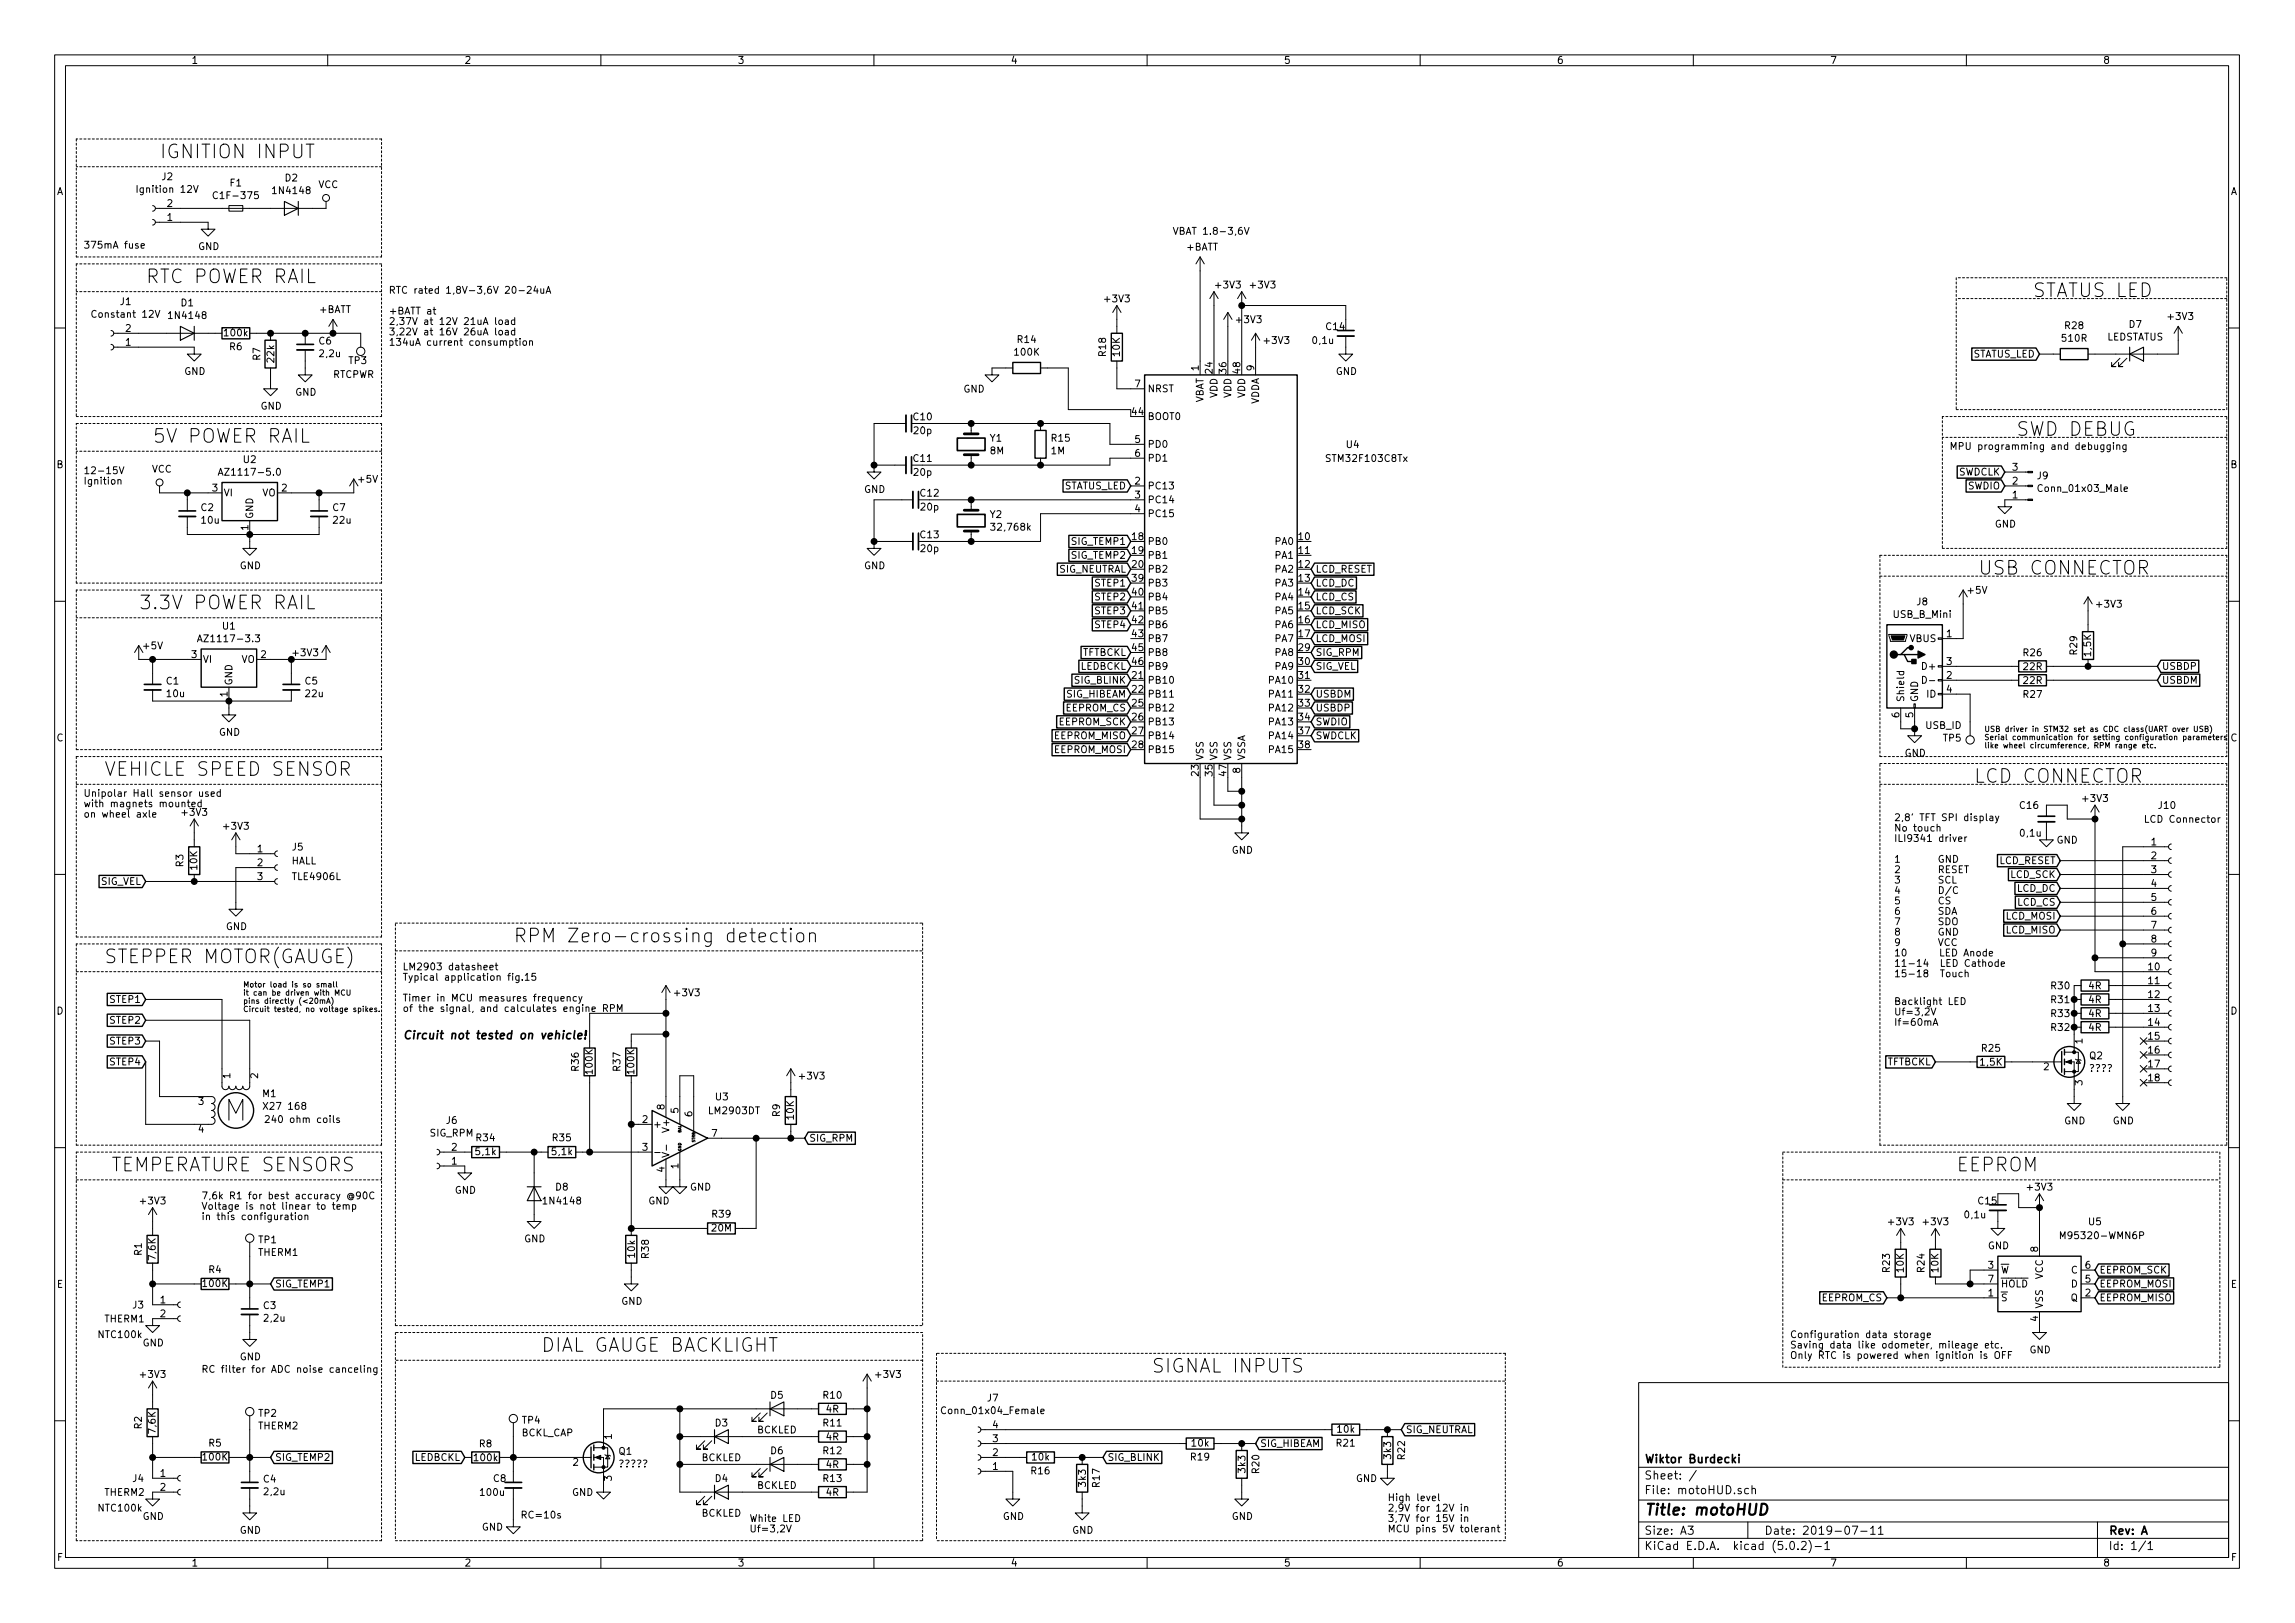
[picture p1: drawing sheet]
<svg xmlns="http://www.w3.org/2000/svg" width="420mm" height="297mm" viewBox="0 0 420 297" stroke-linecap="round" stroke-linejoin="round" font-family="sans-serif">
<defs><g id="words">
<g font-size="3.5">
<text x="29.2" y="29">IGNITION INPUT</text>
<text x="26.7" y="51.9">RTC POWER RAIL</text>
<text x="372.1" y="54.4">STATUS LED</text>
<text x="27.9" y="81.1">5V POWER RAIL</text>
<text x="369.6" y="79.8">SWD DEBUG</text>
<text x="363.1" y="105.2">USB CONNECTOR</text>
<text x="25.4" y="111.5">3.3V POWER RAIL</text>
<text x="19" y="142">VEHICLE SPEED SENSOR</text>
<text x="362" y="143.3">LCD CONNECTOR</text>
<text x="94" y="172.5">RPM Zero-crossing detection</text>
<text x="19" y="176.3">STEPPER MOTOR(GAUGE)</text>
<text x="20.3" y="214.4">TEMPERATURE SENSORS</text>
<text x="358.1" y="214.4">EEPROM</text>
<text x="99.1" y="247.4">DIAL GAUGE BACKLIGHT</text>
<text x="210.8" y="251.2">SIGNAL INPUTS</text>
</g>
<text font-size="2.8" x="301" y="277.3">Title: motoHUD</text>
<g font-size="2.1">
<text x="73.7" y="190.2">Circuit not tested on vehicle!</text>
<text x="301" y="267.8">Wiktor Burdecki</text>
<text x="301" y="273.5">File: motoHUD.sch</text>
<text x="301" y="270.8">Sheet: /</text>
<text x="301" y="280.9">Size: A3</text>
<text x="323" y="280.9">Date: 2019-07-11</text>
<text x="386" y="280.9">Rev: A</text>
<text x="301" y="283.7">KiCad E.D.A. kicad (5.0.2)-1</text>
<text x="386" y="283.7">Id: 1/1</text>
</g>
<g font-size="1.8">
<text x="35" y="11.7">1</text>
<text x="85" y="11.7">2</text>
<text x="135" y="11.7">3</text>
<text x="185" y="11.7">4</text>
<text x="235" y="11.7">5</text>
<text x="285" y="11.7">6</text>
<text x="335" y="11.7">7</text>
<text x="385" y="11.7">8</text>
<text x="10.4" y="35.7">A</text>
<text x="25.6" y="35.3">Ignition 12V</text>
<text x="29.7" y="33">J2</text>
<text x="42.2" y="34.1">F1</text>
<text x="50.2" y="35.5">1N4148</text>
<text x="52.2" y="33.2">D2</text>
<text x="58.3" y="34.4">VCC</text>
<text x="408.4" y="35.7">A</text>
<text x="30.6" y="40.4">1</text>
<text x="30.6" y="37.9">2</text>
<text x="39.8" y="36.4">C1F-375</text>
<text x="15.2" y="45.5">375mA fuse</text>
<text x="36.3" y="45.8">GND</text>
<text x="214.6" y="43">VBAT 1.8-3,6V</text>
<text x="217.2" y="45.9">+BATT</text>
<text x="71.1" y="53.8">RTC rated 1,8V-3,6V 20-24uA</text>
<text x="222.7" y="52.8">+3V3</text>
<text x="229.1" y="52.8">+3V3</text>
<text x="17.3" y="58.2">Constant 12V</text>
<text x="22" y="55.8">J1</text>
<text x="31.2" y="58.4">1N4148</text>
<text x="33.2" y="56.1">D1</text>
<text x="58.5" y="57.3">+BATT</text>
<text x="71.1" y="57.6">+BATT at</text>
<text x="71.1" y="59.5">2,37V at 12V 21uA load</text>
<text x="202.4" y="55.3">+3V3</text>
<text x="226.5" y="59.1">+3V3</text>
<text x="397.1" y="58.6">+3V3</text>
<text x="23" y="63.3">1</text>
<text x="23" y="60.7">2</text>
<text x="41.2" y="61.6">100k</text>
<text x="42.1" y="64.1">R6</text>
<text x="47.7" y="65.9" transform="rotate(-90 47.7 65.9)">R7</text>
<text x="58.4" y="63.1">C6</text>
<text x="58.6" y="65.4">2,2u</text>
<text x="71.1" y="61.4">3,22V at 16V 26uA load</text>
<text x="71.1" y="63.3">134uA current consumption</text>
<text x="185.9" y="65.1">100K</text>
<text x="186.3" y="62.8">R14</text>
<text x="202.5" y="65.2" transform="rotate(-90 202.5 65.2)">R18</text>
<text x="205" y="65.2" transform="rotate(-90 205 65.2)">10K</text>
<text x="231.6" y="63">+3V3</text>
<text x="240.4" y="63">0,1u</text>
<text x="242.8" y="60.4">C14</text>
<text x="361" y="65.4">STATUS_LED</text>
<text x="377.6" y="62.5">510R</text>
<text x="378.1" y="60.2">R28</text>
<text x="385.6" y="62.3">LEDSTATUS</text>
<text x="389.8" y="60">D7</text>
<text x="33.7" y="68.6">GND</text>
<text x="50.2" y="66.3" transform="rotate(-90 50.2 66.3)">22k</text>
<text x="60.9" y="69.2">RTCPWR</text>
<text x="63.9" y="66.6">TP3</text>
<text x="176.4" y="71.8">GND</text>
<text x="207.8" y="70.9">7</text>
<text x="210.1" y="71.8">NRST</text>
<text x="219.5" y="67.8" transform="rotate(-90 219.5 67.8)">1</text>
<text x="222" y="68.3" transform="rotate(-90 222 68.3)">24</text>
<text x="224.5" y="68.3" transform="rotate(-90 224.5 68.3)">36</text>
<text x="227.1" y="68.3" transform="rotate(-90 227.1 68.3)">48</text>
<text x="229.6" y="67.8" transform="rotate(-90 229.6 67.8)">9</text>
<text x="244.6" y="68.6">GND</text>
<text x="47.7" y="75">GND</text>
<text x="54.1" y="72.4">GND</text>
<text x="167.3" y="76.9">C10</text>
<text x="207.3" y="76">44</text>
<text x="210.1" y="76.9">BOOT0</text>
<text x="220.3" y="74" transform="rotate(-90 220.3 74)">VBAT</text>
<text x="222.9" y="72.9" transform="rotate(-90 222.9 72.9)">VDD</text>
<text x="225.4" y="72.9" transform="rotate(-90 225.4 72.9)">VDD</text>
<text x="228" y="72.9" transform="rotate(-90 228 72.9)">VDD</text>
<text x="230.5" y="74.1" transform="rotate(-90 230.5 74.1)">VDDA</text>
<text x="167.4" y="79.5">20p</text>
<text x="181.3" y="80.8">Y1</text>
<text x="181.3" y="83.1">8M</text>
<text x="192.5" y="83.1">1M</text>
<text x="192.6" y="80.8">R15</text>
<text x="207.8" y="81.1">5</text>
<text x="207.8" y="83.6">6</text>
<text x="210.1" y="82">PD0</text>
<text x="246.5" y="82">U4</text>
<text x="356.9" y="82.3">MPU programming and debugging</text>
<text x="10.4" y="85.7">B</text>
<text x="15.2" y="86.8">12-15V</text>
<text x="15.2" y="88.7">Ignition</text>
<text x="27.8" y="86.5">VCC</text>
<text x="38.9" y="90">3</text>
<text x="41" y="87.1">AZ1117-5.0</text>
<text x="44.6" y="84.7">U2</text>
<text x="51.6" y="90">2</text>
<text x="65.7" y="88.4">+5V</text>
<text x="167.3" y="84.5">C11</text>
<text x="167.4" y="87.1">20p</text>
<text x="194.6" y="89.6">STATUS_LED</text>
<text x="207.8" y="88.7">2</text>
<text x="210.1" y="89.6">PC13</text>
<text x="210.1" y="84.5">PD1</text>
<text x="243.2" y="84.5">STM32F103C8Tx</text>
<text x="358.5" y="87">SWDCLK</text>
<text x="360.2" y="89.6">SWDIO</text>
<text x="368.5" y="88.7">2</text>
<text x="368.5" y="86.1">3</text>
<text x="373" y="87.7">J9</text>
<text x="408.4" y="85.7">B</text>
<text x="36.8" y="93.5">C2</text>
<text x="37" y="95.8">10u</text>
<text x="40.9" y="90.8">VI</text>
<text x="46.4" y="95" transform="rotate(-90 46.4 95)">GND</text>
<text x="48" y="90.8">VO</text>
<text x="61" y="93.5">C7</text>
<text x="61.1" y="95.8">22u</text>
<text x="158.2" y="90.2">GND</text>
<text x="168.6" y="90.9">C12</text>
<text x="168.7" y="93.4">20p</text>
<text x="181.3" y="94.8">Y2</text>
<text x="207.8" y="91.2">3</text>
<text x="207.8" y="93.8">4</text>
<text x="210.1" y="92.1">PC14</text>
<text x="210.1" y="94.7">PC15</text>
<text x="368.5" y="91.2">1</text>
<text x="373.6" y="90">Conn_01x03_Male</text>
<text x="45.5" y="97" transform="rotate(-90 45.5 97)">1</text>
<text x="168.6" y="98.5">C13</text>
<text x="168.7" y="101.1">20p</text>
<text x="181.8" y="97.1">32,768k</text>
<text x="196.3" y="99.7">SIG_TEMP1</text>
<text x="207.3" y="98.8">18</text>
<text x="207.3" y="101.4">19</text>
<text x="210.1" y="99.7">PB0</text>
<text x="233.6" y="99.7">PA0</text>
<text x="237.8" y="98.8">10</text>
<text x="237.8" y="101.4">11</text>
<text x="365.2" y="96.6">GND</text>
<text x="43.9" y="104.2">GND</text>
<text x="158.2" y="104.2">GND</text>
<text x="193.8" y="104.8">SIG_NEUTRAL</text>
<text x="196.3" y="102.3">SIG_TEMP2</text>
<text x="200.6" y="107.4">STEP1</text>
<text x="207.3" y="103.9">20</text>
<text x="207.3" y="106.5">39</text>
<text x="210.1" y="102.3">PB1</text>
<text x="210.1" y="104.8">PB2</text>
<text x="210.1" y="107.4">PB3</text>
<text x="233.6" y="102.3">PA1</text>
<text x="233.6" y="104.8">PA2</text>
<text x="233.6" y="107.4">PA3</text>
<text x="237.8" y="103.9">12</text>
<text x="237.8" y="106.5">13</text>
<text x="240.8" y="104.8">LCD_RESET</text>
<text x="240.8" y="107.4">LCD_DC</text>
<text x="200.6" y="109.9">STEP2</text>
<text x="200.6" y="112.4">STEP3</text>
<text x="207.3" y="109">40</text>
<text x="207.3" y="111.5">41</text>
<text x="210.1" y="109.9">PB4</text>
<text x="210.1" y="112.4">PB5</text>
<text x="233.6" y="109.9">PA4</text>
<text x="233.6" y="112.4">PA5</text>
<text x="237.8" y="109">14</text>
<text x="237.8" y="111.5">15</text>
<text x="240.8" y="109.9">LCD_CS</text>
<text x="240.8" y="112.4">LCD_SCK</text>
<text x="346.7" y="113.1">USB_B_Mini</text>
<text x="351" y="110.8">J8</text>
<text x="360.3" y="108.7">+5V</text>
<text x="384" y="111.2">+3V3</text>
<text x="26.3" y="118.8">+5V</text>
<text x="37.2" y="117.5">AZ1117-3.3</text>
<text x="40.8" y="115.2">U1</text>
<text x="200.6" y="115">STEP4</text>
<text x="207.3" y="114.1">42</text>
<text x="207.3" y="116.6">43</text>
<text x="207.3" y="119.2">45</text>
<text x="210.1" y="115">PB6</text>
<text x="210.1" y="117.5">PB7</text>
<text x="233.6" y="115">PA6</text>
<text x="233.6" y="117.5">PA7</text>
<text x="237.8" y="114.1">16</text>
<text x="237.8" y="116.6">17</text>
<text x="237.8" y="119.2">29</text>
<text x="240.8" y="115">LCD_MISO</text>
<text x="240.8" y="117.5">LCD_MOSI</text>
<text x="349.7" y="117.5">VBUS</text>
<text x="356.4" y="116.6">1</text>
<text x="380.3" y="119.8" transform="rotate(-90 380.3 119.8)">R29</text>
<text x="30.5" y="125.3">C1</text>
<text x="35.1" y="120.4">3</text>
<text x="37.1" y="121.3">VI</text>
<text x="42.5" y="125.5" transform="rotate(-90 42.5 125.5)">GND</text>
<text x="44.2" y="121.3">VO</text>
<text x="47.8" y="120.4">2</text>
<text x="53.8" y="120.1">+3V3</text>
<text x="55.9" y="125.3">C5</text>
<text x="196.8" y="125.1">SIG_BLINK</text>
<text x="197.8" y="122.6">LEDBCKL</text>
<text x="198.1" y="120.1">TFTBCKL</text>
<text x="207.3" y="124.2">21</text>
<text x="207.3" y="121.7">46</text>
<text x="210.1" y="125.1">PB10</text>
<text x="210.1" y="120.1">PB8</text>
<text x="210.1" y="122.6">PB9</text>
<text x="232.6" y="125.1">PA10</text>
<text x="233.6" y="120.1">PA8</text>
<text x="233.6" y="122.6">PA9</text>
<text x="237.8" y="124.2">31</text>
<text x="237.8" y="121.7">30</text>
<text x="240.8" y="122.6">SIG_VEL</text>
<text x="240.8" y="120.1">SIG_RPM</text>
<text x="352.3" y="122.6">D+</text>
<text x="356.4" y="124.2">2</text>
<text x="356.4" y="121.7">3</text>
<text x="370.5" y="120.1">R26</text>
<text x="370.5" y="122.6">22R</text>
<text x="370.5" y="125.2">22R</text>
<text x="382.8" y="120" transform="rotate(-90 382.8 120)">1,5K</text>
<text x="395.8" y="122.6">USBDP</text>
<text x="395.8" y="125.1">USBDM</text>
<text x="30.6" y="127.6">10u</text>
<text x="41.7" y="127.5" transform="rotate(-90 41.7 127.5)">1</text>
<text x="56" y="127.6">22u</text>
<text x="195.1" y="130.2">EEPROM_CS</text>
<text x="195.2" y="127.7">SIG_HIBEAM</text>
<text x="207.3" y="126.8">22</text>
<text x="207.3" y="129.3">25</text>
<text x="207.3" y="131.9">26</text>
<text x="210.1" y="127.7">PB11</text>
<text x="210.1" y="130.2">PB12</text>
<text x="232.6" y="127.7">PA11</text>
<text x="232.6" y="130.2">PA12</text>
<text x="237.8" y="126.8">32</text>
<text x="237.8" y="129.3">33</text>
<text x="237.8" y="131.9">34</text>
<text x="240.8" y="130.2">USBDP</text>
<text x="240.8" y="127.7">USBDM</text>
<text x="347.7" y="131.3" transform="rotate(-90 347.7 131.3)">6</text>
<text x="348.6" y="128.6" transform="rotate(-90 348.6 128.6)">Shield</text>
<text x="350.3" y="131.3" transform="rotate(-90 350.3 131.3)">5</text>
<text x="351.2" y="128.6" transform="rotate(-90 351.2 128.6)">GND</text>
<text x="352.8" y="127.7">ID</text>
<text x="356.4" y="126.8">4</text>
<text x="370.5" y="127.7">R27</text>
<text x="10.4" y="135.7">C</text>
<text x="40.1" y="134.7">GND</text>
<text x="193" y="135.3">EEPROM_MISO</text>
<text x="193" y="137.8">EEPROM_MOSI</text>
<text x="193.8" y="132.8">EEPROM_SCK</text>
<text x="207.3" y="134.4">27</text>
<text x="207.3" y="136.9">28</text>
<text x="210.1" y="132.8">PB13</text>
<text x="210.1" y="135.3">PB14</text>
<text x="210.1" y="137.8">PB15</text>
<text x="232.6" y="132.8">PA13</text>
<text x="232.6" y="135.3">PA14</text>
<text x="232.6" y="137.8">PA15</text>
<text x="237.8" y="134.4">37</text>
<text x="237.8" y="136.9">38</text>
<text x="240.8" y="132.8">SWDIO</text>
<text x="240.8" y="135.3">SWDCLK</text>
<text x="352.6" y="133.4">USB_ID</text>
<text x="355.8" y="135.7">TP5</text>
<text x="408.4" y="135.7">C</text>
<text x="219.5" y="142" transform="rotate(-90 219.5 142)">23</text>
<text x="220.3" y="139.2" transform="rotate(-90 220.3 139.2)">VSS</text>
<text x="222" y="142" transform="rotate(-90 222 142)">35</text>
<text x="222.9" y="139.2" transform="rotate(-90 222.9 139.2)">VSS</text>
<text x="224.5" y="142" transform="rotate(-90 224.5 142)">47</text>
<text x="225.4" y="139.2" transform="rotate(-90 225.4 139.2)">VSS</text>
<text x="227.1" y="141.5" transform="rotate(-90 227.1 141.5)">8</text>
<text x="228" y="139.2" transform="rotate(-90 228 139.2)">VSSA</text>
<text x="348.7" y="138.5">GND</text>
<text x="15.2" y="145.8">Unipolar Hall sensor used</text>
<text x="15.2" y="147.7">with magnets mounted</text>
<text x="15.2" y="149.6">on wheel axle</text>
<text x="33.5" y="149.3">+3V3</text>
<text x="369.8" y="148">C16</text>
<text x="381.5" y="146.8">+3V3</text>
<text x="395.2" y="148">J10</text>
<text x="41.1" y="151.9">+3V3</text>
<text x="47.1" y="156">1</text>
<text x="53.5" y="155.7">J5</text>
<text x="346.7" y="150.3">2,8' TFT SPI display</text>
<text x="346.7" y="152.2">No touch</text>
<text x="346.7" y="154.1">ILI9341 driver</text>
<text x="370" y="153.1">0,1u</text>
<text x="376.5" y="154.4">GND</text>
<text x="393.1" y="150.6">LCD Connector</text>
<text x="393.9" y="154.7">1</text>
<text x="18.4" y="162">SIG_VEL</text>
<text x="33.6" y="158.6" transform="rotate(-90 33.6 158.6)">R3</text>
<text x="36.1" y="159.1" transform="rotate(-90 36.1 159.1)">10K</text>
<text x="47.1" y="158.5">2</text>
<text x="47.1" y="161.1">3</text>
<text x="53.3" y="158.2">HALL</text>
<text x="53.3" y="161.1">TLE4906L</text>
<text x="225.5" y="156.2">GND</text>
<text x="346.7" y="157.9">1</text>
<text x="346.7" y="159.8">2</text>
<text x="346.7" y="161.7">3</text>
<text x="351.1" y="159.8">RESET</text>
<text x="365.9" y="158.2">LCD_RESET</text>
<text x="368" y="160.7">LCD_SCK</text>
<text x="393.9" y="157.3">2</text>
<text x="393.9" y="159.8">3</text>
<text x="346.7" y="163.6">4</text>
<text x="346.7" y="165.5">5</text>
<text x="346.7" y="167.4">6</text>
<text x="369.2" y="163.2">LCD_DC</text>
<text x="369.3" y="165.8">LCD_CS</text>
<text x="393.9" y="162.3">4</text>
<text x="393.9" y="164.9">5</text>
<text x="393.9" y="167.4">6</text>
<text x="41.4" y="170.2">GND</text>
<text x="346.7" y="169.3">7</text>
<text x="346.7" y="171.2">8</text>
<text x="346.7" y="173.1">9</text>
<text x="367.3" y="170.9">LCD_MISO</text>
<text x="367.3" y="168.3">LCD_MOSI</text>
<text x="393.9" y="170">7</text>
<text x="393.9" y="172.5">8</text>
<text x="73.7" y="177.6">LM2903 datasheet</text>
<text x="73.7" y="179.5">Typical application fig.15</text>
<text x="346.7" y="175">10</text>
<text x="346.7" y="176.9">11-14 LED Cathode</text>
<text x="346.7" y="178.9">15-18 Touch</text>
<text x="351.6" y="175">LED Anode</text>
<text x="393.4" y="177.6">10</text>
<text x="393.9" y="175">9</text>
<text x="10.4" y="185.7">D</text>
<text x="20.3" y="183.6">STEP1</text>
<text x="73.7" y="183.3">Timer in MCU measures frequency</text>
<text x="73.7" y="185.2">of the signal, and calculates engine RPM</text>
<text x="123.6" y="182.3">+3V3</text>
<text x="346.7" y="183.9">Backlight LED</text>
<text x="346.7" y="185.8">Uf=3,2V</text>
<text x="375.6" y="183.6">R31</text>
<text x="375.6" y="181.1">R30</text>
<text x="382.4" y="183.6">4R</text>
<text x="382.4" y="181.1">4R</text>
<text x="393.4" y="180.1">11</text>
<text x="393.4" y="182.7">12</text>
<text x="393.4" y="185.2">13</text>
<text x="408.4" y="185.7">D</text>
<text x="20.3" y="187.4">STEP2</text>
<text x="20.3" y="191.2">STEP3</text>
<text x="346.7" y="187.7">If=60mA</text>
<text x="375.6" y="188.7">R32</text>
<text x="375.6" y="186.1">R33</text>
<text x="381.3" y="191" transform="rotate(-90 381.3 191)">1</text>
<text x="382.4" y="186.1">4R</text>
<text x="382.4" y="188.7">4R</text>
<text x="393.4" y="187.7">14</text>
<text x="393.4" y="190.3">15</text>
<text x="20.3" y="195">STEP4</text>
<text x="42.2" y="197.4" transform="rotate(-90 42.2 197.4)">1</text>
<text x="47.2" y="197.4" transform="rotate(-90 47.2 197.4)">2</text>
<text x="106" y="196" transform="rotate(-90 106 196)">R36</text>
<text x="108.5" y="196.5" transform="rotate(-90 108.5 196.5)">100K</text>
<text x="113.6" y="196" transform="rotate(-90 113.6 196)">R37</text>
<text x="116.1" y="196.5" transform="rotate(-90 116.1 196.5)">100K</text>
<text x="146.5" y="197.6">+3V3</text>
<text x="345.4" y="195">TFTBCKL</text>
<text x="362.6" y="195">1,5K</text>
<text x="362.9" y="192.5">R25</text>
<text x="374.2" y="195.9">2</text>
<text x="382.5" y="196.2">????</text>
<text x="382.6" y="193.9">Q2</text>
<text x="393.4" y="192.8">16</text>
<text x="393.4" y="195.4">17</text>
<text x="393.4" y="197.9">18</text>
<text x="36.3" y="202.2">3</text>
<text x="48.1" y="200.8">M1</text>
<text x="48.8" y="203.1">X27 168</text>
<text x="121.7" y="203.1" transform="rotate(-90 121.7 203.1)">8</text>
<text x="124.2" y="203.7" transform="rotate(-90 124.2 203.7)">5</text>
<text x="130" y="203.9">LM2903DT</text>
<text x="131" y="201.4">U3</text>
<text x="381.3" y="198.6" transform="rotate(-90 381.3 198.6)">3</text>
<text x="36.3" y="207.3">4</text>
<text x="48.3" y="205.5">240 ohm coils</text>
<text x="78.7" y="208">SIG_RPM</text>
<text x="81.7" y="205.7">J6</text>
<text x="87.2" y="208.9">R34</text>
<text x="101.2" y="208.9">R35</text>
<text x="117.6" y="205.5">2</text>
<text x="119.5" y="206.4">+</text>
<text x="122.6" y="206.8" transform="rotate(-90 122.6 206.8)">V+</text>
<text x="126.7" y="204.4" transform="rotate(-90 126.7 204.4)">6</text>
<text x="130.3" y="208.1">7</text>
<text x="142.8" y="204.4" transform="rotate(-90 142.8 204.4)">R9</text>
<text x="145.3" y="204.9" transform="rotate(-90 145.3 204.9)">10K</text>
<text x="148.1" y="209">SIG_RPM</text>
<text x="377.9" y="205.8">GND</text>
<text x="386.8" y="205.8">GND</text>
<text x="82.7" y="213.1">1</text>
<text x="82.7" y="210.6">2</text>
<text x="87.2" y="211.4">5,1k</text>
<text x="101.1" y="211.4">5,1k</text>
<text x="117.6" y="210.6">3</text>
<text x="121.7" y="214.5" transform="rotate(-90 121.7 214.5)">4</text>
<text x="124.2" y="213.9" transform="rotate(-90 124.2 213.9)">1</text>
<text x="25.9" y="220.4">+3V3</text>
<text x="36.8" y="219.5">7,6k R1 for best accuracy @90C</text>
<text x="36.8" y="221.4">Voltage is not linear to temp</text>
<text x="83.3" y="218.5">GND</text>
<text x="99.8" y="220.4">1N4148</text>
<text x="101.8" y="217.9">D8</text>
<text x="118.7" y="220.4">GND</text>
<text x="126.3" y="217.9">GND</text>
<text x="362.2" y="220.4">C15</text>
<text x="371.3" y="217.9">+3V3</text>
<text x="36.8" y="223.3">in this configuration</text>
<text x="47.4" y="227.5">TP1</text>
<text x="96" y="227.4">GND</text>
<text x="130.4" y="225.4">20M</text>
<text x="130.4" y="222.8">R39</text>
<text x="345.9" y="224.2">+3V3</text>
<text x="352.2" y="224.2">+3V3</text>
<text x="359.8" y="223">0,1u</text>
<text x="378" y="226.8">M95320-WMN6P</text>
<text x="382.4" y="224.2">U5</text>
<text x="26" y="229.8" transform="rotate(-90 26 229.8)">R1</text>
<text x="28.5" y="230.5" transform="rotate(-90 28.5 230.5)">7,6K</text>
<text x="38.3" y="233">R4</text>
<text x="47.3" y="229.9">THERM1</text>
<text x="116.3" y="230.1" transform="rotate(-90 116.3 230.1)">10k</text>
<text x="118.8" y="230.2" transform="rotate(-90 118.8 230.2)">R38</text>
<text x="346" y="232.8" transform="rotate(-90 346 232.8)">R23</text>
<text x="348.5" y="232.8" transform="rotate(-90 348.5 232.8)">10K</text>
<text x="352.3" y="232.8" transform="rotate(-90 352.3 232.8)">R24</text>
<text x="354.9" y="232.8" transform="rotate(-90 354.9 232.8)">10K</text>
<text x="363.9" y="228.6">GND</text>
<text x="364" y="232.2">3</text>
<text x="366.3" y="233.1">W</text>
<text x="373.1" y="229.1" transform="rotate(-90 373.1 229.1)">8</text>
<text x="379.2" y="233.1">C</text>
<text x="381.8" y="232.2">6</text>
<text x="384.3" y="233.1">EEPROM_SCK</text>
<text x="10.4" y="235.7">E</text>
<text x="24.3" y="239.5">J3</text>
<text x="29.4" y="238.5">1</text>
<text x="37.2" y="235.5">100K</text>
<text x="48.3" y="239.6">C3</text>
<text x="50.3" y="235.6">SIG_TEMP1</text>
<text x="113.7" y="238.8">GND</text>
<text x="333.6" y="238.2">EEPROM_CS</text>
<text x="364" y="237.3">1</text>
<text x="364" y="234.7">7</text>
<text x="366.3" y="238.2">S</text>
<text x="366.3" y="235.6">HOLD</text>
<text x="374" y="239.6" transform="rotate(-90 374 239.6)">VSS</text>
<text x="374" y="234.1" transform="rotate(-90 374 234.1)">VCC</text>
<text x="379.1" y="238.2">Q</text>
<text x="379.2" y="235.6">D</text>
<text x="381.8" y="237.3">2</text>
<text x="381.8" y="234.7">5</text>
<text x="384.3" y="235.6">EEPROM_MOSI</text>
<text x="384.3" y="238.2">EEPROM_MISO</text>
<text x="408.4" y="235.7">E</text>
<text x="17.8" y="244.9">NTC100k</text>
<text x="19.2" y="242">THERM1</text>
<text x="29.4" y="241.1">2</text>
<text x="48.5" y="241.9">2,2u</text>
<text x="327.7" y="244.9">Configuration data storage</text>
<text x="373.1" y="241.8" transform="rotate(-90 373.1 241.8)">4</text>
<text x="26.1" y="246.4">GND</text>
<text x="36.8" y="251.2">RC filter for ADC noise canceling</text>
<text x="43.9" y="249">GND</text>
<text x="327.7" y="246.8">Saving data like odometer, mileage etc.</text>
<text x="327.7" y="248.7">Only RTC is powered when ignition is OFF</text>
<text x="371.6" y="247.7">GND</text>
<text x="25.9" y="252.2">+3V3</text>
<text x="141.1" y="256">D5</text>
<text x="150.8" y="256">R10</text>
<text x="160.5" y="252.2">+3V3</text>
<text x="180.8" y="256.5">J7</text>
<text x="26" y="261.5" transform="rotate(-90 26 261.5)">R2</text>
<text x="28.5" y="262.2" transform="rotate(-90 28.5 262.2)">7,6K</text>
<text x="47.3" y="261.6">THERM2</text>
<text x="47.4" y="259.3">TP2</text>
<text x="95.4" y="262.9">BCKL_CAP</text>
<text x="95.6" y="260.6">TP4</text>
<text x="112" y="263.4" transform="rotate(-90 112 263.4)">1</text>
<text x="131" y="261.1">D3</text>
<text x="138.6" y="262.3">BCKLED</text>
<text x="150.8" y="261.1">R11</text>
<text x="151.3" y="258.5">4R</text>
<text x="151.3" y="263.6">4R</text>
<text x="173" y="258.8">Conn_01x04_Female</text>
<text x="181.8" y="263.9">3</text>
<text x="181.8" y="261.4">4</text>
<text x="244.9" y="262.2">10k</text>
<text x="257.3" y="262.3">SIG_NEUTRAL</text>
<text x="37.2" y="267.3">100K</text>
<text x="38.3" y="264.8">R5</text>
<text x="50.3" y="267.4">SIG_TEMP2</text>
<text x="75.8" y="267.4">LEDBCKL</text>
<text x="86.9" y="267.4">100k</text>
<text x="87.8" y="264.9">R8</text>
<text x="104.9" y="268.3">2</text>
<text x="113.3" y="268.6">?????</text>
<text x="113.3" y="266.3">Q1</text>
<text x="128.4" y="267.4">BCKLED</text>
<text x="141.1" y="266.2">D6</text>
<text x="150.8" y="266.2">R12</text>
<text x="151.3" y="268.7">4R</text>
<text x="181.8" y="269">1</text>
<text x="181.8" y="266.5">2</text>
<text x="188.8" y="269.8">R16</text>
<text x="189" y="267.3">10k</text>
<text x="202.7" y="267.4">SIG_BLINK</text>
<text x="218.1" y="267.3">R19</text>
<text x="218.2" y="264.8">10k</text>
<text x="228" y="269.5" transform="rotate(-90 228 269.5)">3k3</text>
<text x="230.6" y="269.6" transform="rotate(-90 230.6 269.6)">R20</text>
<text x="230.7" y="264.8">SIG_HIBEAM</text>
<text x="244.7" y="264.8">R21</text>
<text x="254.7" y="266.9" transform="rotate(-90 254.7 266.9)">3k3</text>
<text x="257.2" y="267.1" transform="rotate(-90 257.2 267.1)">R22</text>
<text x="19.2" y="273.8">THERM2</text>
<text x="24.3" y="271.2">J4</text>
<text x="29.4" y="270.3">1</text>
<text x="29.4" y="272.8">2</text>
<text x="48.3" y="271.3">C4</text>
<text x="48.5" y="273.6">2,2u</text>
<text x="88.1" y="273.8">100u</text>
<text x="90.4" y="271.2">C8</text>
<text x="104.7" y="273.8">GND</text>
<text x="112" y="271" transform="rotate(-90 112 271)">3</text>
<text x="131" y="271.2">D4</text>
<text x="138.6" y="272.5">BCKLED</text>
<text x="150.8" y="271.2">R13</text>
<text x="151.3" y="273.8">4R</text>
<text x="198.8" y="272" transform="rotate(-90 198.8 272)">3k3</text>
<text x="201.3" y="272.1" transform="rotate(-90 201.3 272.1)">R17</text>
<text x="248.2" y="271.2">GND</text>
<text x="254" y="274.7">High level</text>
<text x="17.8" y="276.6">NTC100k</text>
<text x="26.1" y="278.2">GND</text>
<text x="43.9" y="280.7">GND</text>
<text x="88.2" y="280.1">GND</text>
<text x="95.2" y="277.9">RC=10s</text>
<text x="128.4" y="277.6">BCKLED</text>
<text x="137.2" y="278.5">White LED</text>
<text x="137.2" y="280.5">Uf=3,2V</text>
<text x="183.6" y="278.2">GND</text>
<text x="196.3" y="280.7">GND</text>
<text x="225.5" y="278.2">GND</text>
<text x="254" y="276.6">2,9V for 12V in</text>
<text x="254" y="278.5">3,7V for 15V in</text>
<text x="254" y="280.5">MCU pins 5V tolerant</text>
<text x="10.5" y="285.7">F</text>
<text x="35" y="286.7">1</text>
<text x="85" y="286.7">2</text>
<text x="135" y="286.7">3</text>
<text x="185" y="286.7">4</text>
<text x="235" y="286.7">5</text>
<text x="285" y="286.7">6</text>
<text x="335" y="286.7">7</text>
<text x="385" y="286.7">8</text>
<text x="408.5" y="285.7">F</text>
</g>
<g font-size="1.4">
<text x="363.2" y="133.9">USB driver in STM32 set as CDC class(UART over USB)</text>
<text x="363.2" y="135.4">Serial communication for setting configuration parameters</text>
<text x="363.2" y="136.9">like wheel circumference, RPM range etc.</text>
<text x="44.4" y="180.7">Motor load is so small</text>
<text x="44.4" y="182.2">it can be driven with MCU</text>
<text x="44.4" y="183.7">pins directly (&lt;20mA)</text>
<text x="44.4" y="185.2">Circuit tested, no voltage spikes.</text>
</g>
<g font-size=".7">
<text x="124.7" y="207.4" transform="rotate(-90 124.7 207.4)">BAL</text>
<text x="127.3" y="209.1" transform="rotate(-90 127.3 209.1)">STRB</text>
<text x="124.7" y="210.7" transform="rotate(-90 124.7 210.7)">GND</text>
</g>
</g></defs>
<g fill="none" stroke="#000" stroke-width=".18">
<path d="M10 10h400v277h-400zM12 12h396v273.1h-396zM60 10v2M110 10v2M160 10v2M210 10v2M260 10v2M310 10v2M360 10v2M25.1 33.9v1.3M27.9 37.6l.4 .2 .1 .2-.1 .5-.4 .1M35.4 33.9l.5 1.3 .4-1.3"/>
<path d="M39.8 35.2a.6 .6 0 0 0-.8 .4 .6 .6 0 0 0 .6 .8l.2-.2M41.9 37.6h2.5v1h-2.5zM47.2 35.1h-.6v.6l.5-.1 .2 .2v.3l-.2 .3-.5-.2M56.1 26.4h1.4M59.7 36.9v1.2h-31.3M25.3 44.6h-.3l-.2 .2 .1 .1 .4 .2v.3h-.5M25.8 45l.6-.1v-.3h-.4l-.2 .2 .1 .6h.5M27.9 40.2l.4 .1 .1 .3-.1 .4-.4 .2M28.4 56.8l.4 1.3 .5-1.3M28.4 40.7h9.7v1.2h1.3l-1.3 1.3-1.3-1.3h1.3M56.5 49.2v2.5h1.2M61 58.5l-.8 1.2"/>
<path d="M61 58.5v2.5M61 58.5l.7 1.2M79.3 56.7h.5M79.5 56.2v1.1l.3 .2M90.7 58.1v1.1l.2 .2M91.4 58.6h.3l.3 .2-.1 .5-.3 .1-.3-.2zM92.5 58.6h.5l.1 .8M93.1 58.9h-.4l-.2 .2v.2h.6M94.2 58.6h-.3l-.3 .2 .2 .5h.4M94.2 58.1v1.3M95 53.2h1M96.5 52.5l.5-.1 .3 .4-.8 .9h.8"/>
<path d="M98 52.4l-.3 .8h.8M98.3 52.8v.9M99 52.8l.1 .8 .3 .1 .1-.1M99.5 52.8v.9M100 53.7l.4-1.3 .4 1.3M100.1 53.3h.6M204.5 55.9v5.1M204.5 55.9l-.8 1.3M204.5 55.9l.7 1.3M219.7 47v21.6M219.7 47l-.8 1.3M219.7 47l.8 1.3"/>
<path d="M222.2 53.4l-.7 1.2M222.2 53.4v12.7M222.2 53.4l.8 1.2M224.8 57.2l-.8 1.3M224.8 57.2v8.9M224.8 57.2l.8 1.3M227.3 41.6h-.2a.79 .79 0 0 0-.1 1.3l.4-.1v-.6l-.4-.1-.3 .3M227.3 53.4v12.7M227.3 53.4l-.7 1.2M227.3 53.4l.8 1.2M227.3 55.9h19.1v4.6M227.8 41.6l.4 1.3 .5-1.3"/>
<path d="M398.8 59.7v5.1h-16.5M398.8 59.7l-.8 1.3M398.8 59.7l.7 1.3M10 60h2M20.3 60.5l.4 .1 .1 .3-.1 .4-.4 .2M20.3 63l.4 .2 .1 .2-.1 .5-.4 .1M20.8 63.5h14.8v1.3h1.2l-1.2 1.3-1.3-1.3h1.3M20.8 61h19.8M45.7 61h20.3v2.5M49.5 67.3v3.9h1.3l-1.3 1.2-1.2-1.2h1.2M49.5 61v1.3M55.4 78.4v2.5h1.2"/>
<path d="M55.9 64v4.6h1.2l-1.2 1.3-1.3-1.3h1.3M55.9 61v2M90.7 60v1.1l.2 .2M91.4 60.5h.3l.3 .2-.1 .6h-.3l-.3-.2zM92.5 60.5h.5l.1 .8M93.1 60.8h-.4l-.2 .2v.3h.6M93.3 62.4h.4l.2 .2-.1 .6h-.5M93.3 62.4v1.2M94.2 60.5h-.3l-.3 .2 .2 .6h.4M94.2 60v1.3M94.3 62.4h.5M94.5 61.9v1.1l.3 .2"/>
<path d="M95.2 61.9v.2M95.2 62.4v.8M95.9 62.4h.3l.1 .1v.7h-.3l-.3-.2zM97 62.5l.1-.1h.3l.1 .8M97 62.4v.8M165.9 77.5h-5.9v7.6M168.9 77.5h34.3v3.8h6.3M177.8 77.5v1.9M185.4 67.3h-3.8v1.3h1.3l-1.3 1.3-1.3-1.3h1.3M190.5 77.5v1.3M190.5 67.3h5.1v7.7h11.4M204.5 66.1v5.1h5"/>
<path d="M229.9 61v7.6M229.9 61l-.8 1.3M229.9 61l.7 1.3M246.4 61.5v3.3h1.2l-1.2 1.3-1.3-1.3h1.3M373.4 64.8h3.8M388.1 65.6l-1.5 1.5h.7h-.7v-.8M389.4 65.6l-1.5 1.5h.7h-.7v-.8M408 60h2M21.6 87.9l.2-.1h.3v.8M21.6 87.8v.8M21.8 85.4l.5 1.3 .4-1.3M29.2 88.9v1.3h11.4"/>
<path d="M34.3 90.2v3.3M34.3 94.5v3.3h24.1v-3.3M40 87l.4-1.3 .4 1.3M40.1 86.6h.6M45.7 95.3v5.1h1.3l-1.3 1.2-1.3-1.2h1.3M50.7 85.8l.2-.1a.67 .67 0 0 1 .5 .6 .67 .67 0 0 1-.5 .7l-.3-.5zM58.4 90.2v3.3M64.8 87.7v2.5h-14M64.8 87.7l-.8 1.2M64.8 87.7l.7 1.2M160 99.1v1.3h1.3l-1.3 1.2-1.3-1.2h1.3M160 85.1v1.3h1.3l-1.3 1.3-1.3-1.3h1.3"/>
<path d="M160 85.1h5.9M160 99.1h7.1M167.1 91.5h-7.1v7.6M170.2 91.5h39.3M177.8 83.2v1.9M177.8 91.5v1.9M177.8 97.2v1.9M190.5 83.9v1.2M207 88.9h2.5M209.5 94h-19v5.1h-20.3M209.5 83.9h-6.3v1.2h-34.3M367 88.9h4.2"/>
<path d="M367 86.4h4.2M371.2 91.5h-4.2v1.2h1.3l-1.3 1.3-1.2-1.3h1.2M385.2 81.4l-.1 1.2-.2 .1-.3-.1M385.2 81.5l-.4-.1-.2 .2 .1 .6h.5M386.3 81.4v1l-.2 .3-.3-.1M386.3 81.5l-.3-.1-.3 .2 .2 .6h.4M386.9 81v.1M386.9 81.4v.9M387.5 81.5l.2-.1 .3 .1 .1 .8M387.5 81.4v.9M388.9 89.5l.6-.1-.1-.2-.3-.1-.2 .2 .1 .6h.4M389.2 81.4v1.2l-.2 .1-.3-.1"/>
<path d="M389.2 81.5l-.3-.1-.3 .2 .1 .6h.5M10 110h2M25.4 118.1v2.6h11.4M25.4 118.1l-.8 1.3M25.4 118.1l.8 1.3M36.1 117.5l.5-1.3 .4 1.3M36.3 117.1h.6M46.7 116.2h.8l-.4 .5 .4 .1v.5l-.2 .2-.6-.2M56.4 108.9v2.5h1.2M59.7 118.1v2.6h-12.7M59.7 118.1l-.8 1.3M59.7 118.1l.8 1.3"/>
<path d="M345.8 116.1h3.3v.3l-.2 1h-2.8zM354.8 116.7h.8v.3h-.8zM359.4 108v8.9h-3.8M359.4 108l-.8 1.3M359.4 108l.8 1.3M382.3 109.3v6.3M382.3 109.3l-.8 1.2M382.3 109.3l.7 1.2M408 110h2M27.9 120.7v4.6M27.9 126.3v2h25.4v-2M41.9 125.8v5h1.3l-1.3 1.3-1.3-1.3h1.3"/>
<path d="M53.3 120.7v4.6M214.1 127.6h.7M227.3 139.7v12.7h1.3l-1.3 1.3-1.2-1.3h1.2M347.3 122.9h1.2M347.8 122.9l-.1 .4 .2 .2 .6-.1v-.5M348 129.6v3.8h2.5M350.4 128.8h.2v.8h-.2zM350.5 133.4v1.3h1.3l-1.3 1.2-1.3-1.2h1.3M350.5 129.6v3.8M352 123.8a.64 .64 0 0 1 .7 .6 .64 .64 0 0 1-.7 .7zM353.2 124.6h1M354.8 126.9h.8v.3h-.8z"/>
<path d="M354.8 124.4h.8v.2h-.8zM354.8 121.8h.8v.3h-.8zM355.6 124.5h14M355.6 122h14M355.6 127h5.1v7.7M374.6 124.5h20.4M374.6 122h20.4M382.3 120.7v1.3M388.9 136.3h.4v.6M390.2 136.2v.8l-.2 .2h-.2M390.2 136.3l-.3-.1-.2 .2 .1 .4h.4M390.7 136.6l.4-.1v-.2l-.3-.1-.1 .2v.4h.4"/>
<path d="M392.3 136.6l.4-.1v-.2l-.3-.1-.1 .2v.4h.4M393 136.2h.4M393.1 135.9v.8l.3 .2M394.1 136.3l-.2-.1-.2 .2 .1 .4h.3M394.6 136.8v.1M398.7 133.2l.2 .7 .2-.7M399.5 133.6l.4-.1v-.2l-.3-.1-.1 .2v.4h.4M399.7 134.8l.3-.1 .2 .2-.1 .4h-.4M399.7 134.7v1M400.4 133.2v.7M400.6 133.2l-.2 .2M400.6 134.8h.4l.1 .6"/>
<path d="M401.1 135l-.5 .1 .1 .3 .4-.1M401.5 134.7v.7M401.7 132.9v.8l.2 .2 .4-.1v-.9M401.8 134.7l-.3 .2M402.2 134.8h.3l.1 .6M402.6 135l-.5 .1 .2 .3 .3-.1M403 134.8h.4l.1 .6M403 134.7v.7M403.3 133h-.5v.3a.38 .38 0 0 1 .4 .1 .38 .38 0 0 1 0 .4h-.5M403.5 134.9l.1-.2 .3 .1v.6M403.7 133.4l.5-.1v-.3l-.5-.1v1h.4l.2-.3-.3-.2M404.3 135.1l.5-.1-.1-.2-.2-.1-.2 .2 .1 .4h.3"/>
<path d="M404.6 132.8a1.09 1.09 0 0 1 0 1.5M405.1 134.7h.4M405.2 134.4v.8l.3 .2M405.7 135.1l.5-.1v-.2l-.3-.1-.2 .2 .1 .4h.4M406.6 134.7v.7M406.9 134.7l-.3 .2M407.6 134.8l-.3-.1-.1 .2v.1l.4 .1v.2h-.4M26.2 148.7l.6 .9M26.8 148.7l-.6 .9M27.3 148.3v1.1l.2 .2M27.9 149.1l.6-.1v-.2l-.4-.1-.2 .2 .1 .6h.5M33.3 147l.2-.2 .3 .1 .1 .8"/>
<path d="M34.3 146.8h.5M34.5 146.4v1.1l.3 .2M35.1 147.2l.6-.1v-.2l-.4-.1-.2 .2 .1 .6h.5M35.6 149.9v5.1M35.6 149.9l-.8 1.3M35.6 149.9l.7 1.3M36.5 144.9l.1 .8 .3 .1 .2-.2M36.8 146.9l-.3-.1-.3 .3 .1 .5h.5M36.8 146.4v1.3M37.1 144.9v.9M38.1 145l-.3-.1-.2 .2 .1 .2 .4 .1v.3h-.5M38.7 145.3l.5-.1v-.2l-.4-.1-.1 .2v.6h.5"/>
<path d="M40.3 145l-.3-.1-.3 .2 .2 .6h.4M40.3 144.5v1.3M43.2 152.4v3.8h7.1M43.2 152.4l-.8 1.3M43.2 152.4l.7 1.3M50.3 158.8h-7.1v7.6h1.2l-1.2 1.3-1.3-1.3h1.3M50.8 158.3l-.3 .1-.2 .3 .1 .4 .4 .2M50.8 155.7l-.3 .1-.2 .4 .1 .4 .4 .2M61.7 159.7v1.3h.6M62.5 140.7h.9a.67 .67 0 0 0 .6-.6 .67 .67 0 0 0-.6-.7h-.9v2.5M63.1 140.7l.8 1.2M219.7 142.3v7.6h7.6"/>
<path d="M222.2 142.3v5.1h5.1M224.8 142.3v2.5h2.5M354.6 151.4l.2-.1h.3l.1 .8M354.6 150.8v1.3M355.7 156.6a.59 .59 0 0 0-.7 .6 .59 .59 0 0 0 .7 .6l.1-.5h-.3M357 156.6v1.2l-.7-1.2v1.2M357.7 156.6a.64 .64 0 0 1 .7 .6 .64 .64 0 0 1-.7 .6zM358.1 158.5h-.4l-.2 .1v.4l.6 .2v.3l-.2 .2h-.5M358.6 153.6l.6-.1-.1-.3h-.4l-.1 .2v.6h.5M358.7 159.1h.4M359.3 158.5h-.6v1.2h.6M359.7 158.5h.7"/>
<path d="M359.7 153.2v.8M360 158.5v1.2M360.1 153.2l-.4 .2M363.7 148.9v1.1l.1 .2M364.3 149.4h.5v.8M364.8 149.7h-.4l-.1 .2v.3h.5M365.3 149.4l.3 .8M365.9 149.4l-.4 1.1-.2 .1M374.6 150.4v3.3h1.3l-1.3 1.3-1.2-1.3h1.2M374.6 149.4v-2h3.9v2.5h5M377.2 157.5h19.8M383.5 147.4v30.4h13.5"/>
<path d="M383.5 147.4l-.7 1.2M383.5 147.4l.8 1.2M397 155h-8.4v47h1.3l-1.3 1.2-1.3-1.2h1.3M397.5 159.5l-.3 .2-.2 .3 .1 .4 .4 .2M397.5 157l-.3 .1-.2 .3 .1 .4 .4 .2M397.5 154.5l-.3 .1-.2 .3 .1 .4 .4 .2M406.1 149.7v.8M406.5 149.7l-.4 .2M10 160h2M26.7 161.3h23.6M35.6 160.1v1.2M50.8 160.8l-.3 .1-.2 .4 .1 .3 .4 .2"/>
<path d="M58.9 180v.7M61.1 179.7v.8l.1 .2M61.6 179.7v.8l.1 .2M88.6 177.1l.6-.1v-.3h-.4l-.2 .1 .1 .7h.5M89.7 177.1l.6-.1-.1-.3h-.3l-.2 .1v.7h.5M90.7 176.7h.4M90.8 176.2v1.1l.3 .2M93.9 178.1v.2M93.9 178.6v.8M95 178.6v1l-.2 .2h-.3M95 178.6h-.4l-.2 .2 .1 .6h.5M95.6 179.3v.1"/>
<path d="M96.2 178.5l.3-.4v1.3M96.2 179.4h.7M98 178.1h-.6v.7l.2-.2 .4 .2v.5l-.1 .1-.5-.1M139 171.5l1.2-.2-.2-.5-.7-.1-.3 .4v.9l.1 .2 .2 .2 .7-.2M142.3 170.8a.82 .82 0 0 0-1.1 .2l-.1 .2v.7l.1 .2 .4 .3 .7-.2M143 170.7h.9M143.4 169.9v2.1l.1 .2 .4 .2M144.8 169.9l-.1 .1 .1 .1 .1-.1-.1-.1v.2M144.8 170.7v1.7M146.1 170.8a.69 .69 0 0 1 1 .4v.7a.67 .67 0 0 1-.6 .5 .67 .67 0 0 1-.7-.5v-.7zM148.2 171a.62 .62 0 0 1 1.1 .1v1.3M148.2 170.7v1.7"/>
<path d="M354.9 171.8l.4 1.3 .4-1.3M355.1 162.3a.64 .64 0 0 1 .7 .6 .64 .64 0 0 1-.7 .6zM355.7 160.4h-.5l-.2 .2 .1 .3 .6 .2v.4l-.2 .1h-.5M355.7 166.2l-.5-.1-.2 .2 .1 .3 .6 .3v.3l-.2 .1h-.5M355.7 168.1l-.5-.1-.2 .2 .1 .3 .6 .3v.3l-.2 .2-.5-.1M355.7 170a.59 .59 0 0 0-.7 .5 .59 .59 0 0 0 .7 .6l.1-.5h-.3M355.8 164.3a.6 .6 0 0 0-.8 .4 .6 .6 0 0 0 .5 .7l.3-.1M356.3 166.1a.64 .64 0 0 1 .7 .6 .64 .64 0 0 1-.7 .6zM356.3 168a.64 .64 0 0 1 .7 .6 .64 .64 0 0 1-.7 .7zM356.9 171.9a.6 .6 0 0 0-.9 .4 .6 .6 0 0 0 .6 .8l.3-.2M357 160.5a.6 .6 0 0 0-.8 .4 .6 .6 0 0 0 .5 .7l.3-.1M357 164.2h-.5l-.2 .2 .1 .3 .5 .3v.3l-.2 .1h-.4"/>
<path d="M357 169.9v1.3l-.7-1.3v1.3M357.2 162.2l-1 1.6M357.4 167.3l.4-1.2 .4 1.2M357.5 167h.6M357.5 160.4v1.2h.6M357.5 168.2l.3-.2a.44 .44 0 0 1 .5 .4v.7l-.3 .2-.3-.1a1.07 1.07 0 0 1-.2-1zM357.5 177.9l.1 .8 .3 .1 .2-.2M357.7 169.9a.64 .64 0 0 1 .7 .6 .64 .64 0 0 1-.7 .7zM358.1 177.9v.9M358.1 171.9a.6 .6 0 0 0-.8 .4 .6 .6 0 0 0 .6 .8l.2-.2M358.4 162.4a.51 .51 0 0 0-.6 0 .51 .51 0 0 0-.2 .6l.2 .5 .6-.1M359.2 178l-.3-.1-.3 .3 .1 .5h.5"/>
<path d="M359.8 178.1l.2-.2 .2 .1 .1 .8M359.8 177.5v1.3M360.8 174.3l.2-.2 .3 .1v.8M361.9 174.3l.2-.2 .4 .2 .1 .4-.2 .2-.3 .1-.2-.2zM363 176.2l.2-.2 .3 .1v.8M363.7 174.2l-.4-.1-.3 .3 .2 .5h.5M363.7 173.7v1.3M364.2 174.5l.6-.1-.1-.2-.3-.1-.2 .2 .1 .6h.4M364.2 176.1l.3-.1 .2 .3-.1 .5-.3 .1-.2-.3zM365.8 176.1l-.3-.1-.3 .3 .1 .5h.5M365.8 175.6v1.3M366.4 176.4l.6-.1-.1-.2-.4-.1-.1 .2v.6h.5"/>
<path d="M377.2 160.1h19.8M377.2 170.2h19.8M377.2 167.7h19.8M377.2 165.1h19.8M377.2 162.6h19.8M383.5 175.3h13.5M388.6 172.8h8.4M397.5 179.9l-.3 .1-.2 .3 .1 .4 .4 .2M397.5 177.3l-.3 .1-.2 .4 .1 .3 .4 .2M397.5 174.8l-.3 .1-.2 .3 .1 .4 .4 .2M397.5 172.2l-.3 .2-.2 .3 .1 .4 .4 .2M397.5 169.7l-.3 .1-.2 .3 .1 .4 .4 .2"/>
<path d="M397.5 167.2l-.3 .1-.2 .3 .1 .4 .4 .2M397.5 164.6l-.3 .1-.2 .4 .1 .3 .4 .2M397.5 162.1l-.3 .1-.2 .3 .1 .4 .4 .2M408 160h2M26.7 190.5h2.5v10.2h9.5a.63 .63 0 0 1 .7 .6 .63 .63 0 0 1-.7 .7 .63 .63 0 0 1 .7 .6 .63 .63 0 0 1-.7 .6 .63 .63 0 0 1 .7 .7 .63 .63 0 0 1-.7 .6 .63 .63 0 0 1 .7 .6 .63 .63 0 0 1-.7 .7h-12v-11.5M26.7 182.9h13.9v15.9a.63 .63 0 0 0 .7 .6 .63 .63 0 0 0 .6-.6 .63 .63 0 0 0 .6 .6 .63 .63 0 0 0 .7-.6 .63 .63 0 0 0 .6 .6 .63 .63 0 0 0 .6-.6 .63 .63 0 0 0 .7 .6 .63 .63 0 0 0 .6-.6v-12.1h-19M57.7 182.7h.2a.53 .53 0 0 1 .3 .5 .53 .53 0 0 1-.3 .5l-.3-.4zM58.4 180h-.3l-.1 .1 .1 .2 .3 .1v.2h-.4M58.6 183.1l.4-.1 .1 .7M58.6 183v.7M58.9 180.1l.3-.1 .1 .7M59.1 183.1l.1-.1h.2l.1 .7"/>
<path d="M59.3 180.1l.1-.1h.3v.7M59.8 183.7l.3-1 .4 1M59.9 183.4h.5M60.2 180h.4v.7M60.6 180.2l-.5 .2 .2 .3 .3-.1M60.7 182.5a1.16 1.16 0 0 1 0 1.5M61.4 182.2v-1l.3 .7 .4-.7v1M63.1 181.2a.44 .44 0 0 0-.6 .4 .44 .44 0 0 0 .6 .5M63.5 181.2v.8l.2 .2 .3-.1 .1-.1v-.8M65.1 184.5h-.2l-.2 .1 .1 .2 .3 .1v.2h-.4M65.6 184.5h.3l.2 .2-.1 .4h-.4M65.6 184.5v1"/>
<path d="M66.5 184.2h.1M66.5 184.5v.7M67 184.2v1M67.1 184.8l.2 .4M67.3 184.5l-.3 .4M67.7 184.8l.5-.1-.1-.2h-.2l-.2 .1 .1 .5h.3M69 184.5h-.3l-.1 .1 .1 .2 .3 .1v.2h-.4M69.4 185.1v.1M101.6 182.4l.1 .8h.3l.2-.1M102.2 182.4v.8M102.7 182.8l.6-.1-.1-.3h-.3l-.2 .2v.6h.5M103.8 182.5l.2-.1h.3l.1 .8"/>
<path d="M103.8 182.4v.8M105.5 182.4h-.3l-.3 .2 .2 .6h.4M106 182.4l.2 .8M106.6 182.4l-.5 1.1-.1 .2M106.7 183.9v.1M106.7 184.3v.8M107.3 184.4l.2-.1h.3v.8M107.3 184.3v.8M107.9 196.9v14M108.4 184.7l.6-.1-.1-.3h-.3l-.2 .2v.6h.5M110.5 184.5h.6l.1-.2v-.3l-.7-.1v1.2M110.8 184.5l.4 .6"/>
<path d="M111.8 184.5h.6l.1-.2-.1-.3-.6-.1v1.2M113 185.1v-1.2l.5 .9 .4-.9v1.2M115.6 196.9v29.2M121.9 185.5h-14v6.3M121.9 180.4v24.1M121.9 180.4l-.7 1.2M121.9 180.4l.8 1.2M121.9 189.3h-6.3v2.5M144.8 195.6v5.1M144.8 195.6l-.8 1.3M144.8 195.6l.7 1.3M353.5 184.5l.5 1.3 .4-1.3"/>
<path d="M353.9 187.7l.4-1.3 .5 1.3M354 187.3h.6M354.3 194.3h7.6M358.5 182.6h-.6v1.3h.6M359.1 182.6a.64 .64 0 0 1 .7 .6 .64 .64 0 0 1-.7 .7zM367 194.3h10.2M377.2 194.3h.2M378 194.3h1.7v7.7h1.3l-1.3 1.2-1.2-1.2h1.2M378 192.6h1.7M379.7 192.6h.8v3.5h-2.5M379.7 188h1.3M379.7 185.5h1.3"/>
<path d="M379.7 182.9h1.3M380 193.8l.1 .2h.8l.1 .1M380.5 194l.4 .6h-.8zM381 180.4h-1.3v12.2M386.1 188h10.9M386.1 185.5h10.9M386.1 182.9h10.9M386.1 180.4h10.9M391.8 189.9l1.2 1.2M391.8 192.5l1.2 1.2M391.8 195l1.2 1.2M391.8 197.5l1.2 1.3"/>
<path d="M392.4 198.2h4.6M392.4 195.6h4.6M392.4 193.1h4.6M392.4 190.5h4.6M393 189.9l-1.2 1.2M393 192.5l-1.2 1.2M393 195l-1.2 1.2M393 197.5l-1.2 1.3M397.5 197.6l-.3 .2-.2 .3 .1 .4 .4 .2M397.5 195.1l-.3 .1-.2 .3 .1 .4 .4 .2M397.5 192.6l-.3 .1-.2 .3 .1 .4 .4 .2M397.5 190l-.3 .1-.2 .4 .1 .3 .4 .2"/>
<path d="M397.5 187.5l-.3 .1-.2 .3 .1 .4 .4 .2M397.5 184.9l-.3 .2-.2 .3 .1 .4 .4 .2M397.5 182.4l-.3 .1-.2 .3 .1 .4 .4 .2M10 210h2M41.9 205v-3.8l1.3 2.5 1.2-2.5v3.8M48.2 201.8l.8 1.2M49 201.8l-.8 1.2M59.3 204.7l.2-.1 .3 .1 .1 .1-.1 .6h-.3l-.2-.1zM60.4 204.2v.1M60.4 204.6v.8M61 204.2v1.1l.2 .1M62.1 204.7l-.3-.1-.2 .2 .1 .2 .4 .1v.3h-.5"/>
<path d="M64.5 218.8a.3 .3 0 0 0-.5 0 .3 .3 0 0 0 0 .4 .3 .3 0 0 0 .5 0M64.5 218.7v.5h.1a.54 .54 0 0 0-.3-.8 .54 .54 0 0 0-.7 .6 .59 .59 0 0 0 .4 .5 .59 .59 0 0 0 .6-.1M66 218.7l-.3 .2h-.3l-.1-.2 .1-.5 .3-.1 .2 .2a.84 .84 0 0 1-.3 1.1h-.2M66.6 218.3l.2-.2a.69 .69 0 0 1 .4 .7 .69 .69 0 0 1-.4 .6l-.3-.2v-.3zM68.5 218.3a.6 .6 0 0 0-.9 .4 .6 .6 0 0 0 .6 .7l.3-.1M80 210.3l.3 .2 .2 .3-.1 .4-.4 .2M80 212.9l.3 .1 .2 .3-.1 .4-.4 .2M80.5 213.4h4.6v1.3h1.3l-1.3 1.2-1.3-1.2h1.3M80.5 210.9h5.9M91.4 210.9h8.9M97.8 210.9v12.7h1.3l-1.3 1.2-1.3-1.2h1.3M105.4 210.9h14"/>
<path d="M115.6 205.8h3.8M119.9 210.9h1M121.2 210.9l1.3 .5-1.3 .4M121.9 212.1v5.1h1.3l-1.3 1.3-1.3-1.3h1.3M122 209.6v.9M124.5 210.9v6.3h1.2l-1.2 1.3-1.3-1.3h1.3M124.5 205.8v-8.9h2.5v10.1M129.5 208.3h17.8M138.4 208.3v16.5h-3.8M144.8 205.8v2.5M373.4 218.5v11.4M373.4 218.5l-.8 1.2"/>
<path d="M373.4 218.5l.7 1.2M408 210h2M27.9 235h8.9M27.9 221l-.7 1.3M27.9 221v5.1M27.9 231.2v7.6h4.6M27.9 221l.8 1.3M33 238.3l-.3 .1-.2 .3 .1 .4 .4 .2M41.9 235h7.6M45.7 227.4v12.2M52.2 222.4h.5v.8M52.7 222.7h-.4l-.2 .2 .1 .3h.5"/>
<path d="M53.3 222v1l.3 .2M54.1 222.4v.8M54.7 222.4h.3l.2 .1v.7h-.3l-.3-.2zM55.8 222.5l.2-.1h.3l.1 .8M55.8 222.4v.8M58.9 220.6l.2-.1 .4 .1v.5l-.1 .2h-.3l-.2-.1zM61 220.1v1l.3 .2M61.7 220.9l.6-.1-.1-.3h-.3l-.2 .2v.6h.5M62.8 220.6l.2-.1h.3l.1 .8M62.8 220.5v.8M63.4 220.7l.2-.2h.3v.8M64.5 220.5h.4l.2 .2-.1 .6h-.5"/>
<path d="M64.5 220.5v1.3M115.6 231.2v3.8h1.2l-1.2 1.3-1.3-1.3h1.3M115.6 224.8h13.9M345.4 237.5h20.4M348 224.8v3.8M348 233.7v3.8M348 224.8l-.8 1.3M348 224.8l.7 1.3M354.3 233.7v1.3h11.5M354.3 224.8v3.8M354.3 224.8l-.7 1.3M354.3 224.8l.8 1.3"/>
<path d="M365.8 221.5v3.3h1.2l-1.2 1.3-1.3-1.3h1.3M365.8 232.4h-5.1v2.6M365.8 220.5v-2h3.8v2.5h3.8M377.2 226.7v-1.3l.4 1 .5-1v1.3M381 237.5h2.5M381 232.4h2.5M381 235h2.5M391.7 226.1l.6-.1 .2-.1-.1-.3-.7-.2v1.3M27.9 252.8v5M27.9 252.8l-.7 1.2M27.9 252.8l.8 1.2M32.5 241.3h-4.6v1.3h1.3l-1.3 1.3-1.2-1.3h1.2"/>
<path d="M33 240.8l-.3 .1-.2 .4 .1 .3 .4 .2M45.7 240.6v4.5h1.3l-1.3 1.3-1.3-1.3h1.3M45.7 259.1v12.2M62.7 250.5l.2-.2 .3 .1 .1 .8M64.4 250.4l-.3-.1-.3 .3 .1 .5h.5M64.9 250.7l.6-.1-.1-.2-.3-.1-.2 .2v.6h.5M66 249.9v1.1l.2 .2M66.7 249.9v.1M66.7 250.3v.9M67.3 250.5l.2-.2 .3 .1 .1 .8M67.3 250.3v.9M69 250.3v1l-.2 .3-.3-.1"/>
<path d="M69 250.4l-.3-.1-.3 .3 .1 .5h.5M124.5 257.8v15.3h25.4M139.2 258.6l-1.5 1.5h.7h-.7v-.7M140.5 258.6l-1.6 1.5h.8h-.8v-.7M140.8 244.8h1.5M149.9 257.8h-39.4v7.2M154.9 257.8h3.8M158.7 251.5v21.6h-3.8M158.7 251.5l-.7 1.3M158.7 251.5l.8 1.3M173.1 257.6a.6 .6 0 0 0-.8 .4 .6 .6 0 0 0 .6 .7l.2-.1M190.6 258.3l.6-.1-.1-.3h-.4l-.1 .2v.6h.5"/>
<path d="M238.3 248.8l-1-.2a.61 .61 0 0 0-.5 .6 .61 .61 0 0 0 .5 .6 .95 .95 0 0 1 1 .6 .64 .64 0 0 1-.5 .7l-.9-.1M300 253h108v32.1h-108zM348.7 244h.3l.2 .2v.4l-.2 .2h-.3l-.1-.2zM349.8 244v.8M350.2 244h-.3l-.1 .2M350.6 244h.5v.8M351.1 244.3h-.4l-.2 .2 .2 .3h.4M352.3 244l-.1 1.1-.2 .1h-.3M352.3 244h-.4l-.2 .2 .1 .6h.5M352.8 244.4l.6-.1v-.3h-.4l-.2 .2 .1 .6h.5M359.2 245.9h.5v.8M359.7 246.2h-.4l-.2 .2 .2 .3h.4"/>
<path d="M360.9 245.9l-.1 1.1-.2 .2-.3-.1M360.9 245.9h-.4l-.3 .2 .2 .6h.5M361.4 246.3l.6-.1-.1-.3h-.3l-.2 .2 .1 .6h.4M362.7 247.4v.1M362.7 247.8v.8M363.5 246.3l.6-.1-.1-.3h-.3l-.2 .2v.6h.5M363.7 247.8h-.3l-.2 .2 .1 .1 .4 .2v.3h-.5M364.4 245.9h.5M364.6 245.5v1l.3 .2M365.3 247.5l.2-.1a.44 .44 0 0 1 .6 .4l-.1 .6-.2 .2h-.4a1.07 1.07 0 0 1-.1-1.1zM365.9 245.9h-.4l-.2 .2 .1 .6h.5M366.4 246.6v.1"/>
<path d="M366.6 248h.4M367.2 247.4h-.6v1.2M367.7 248h.4M368.3 247.4h-.6v1.2M373.4 240.1v3.8h1.2l-1.2 1.2-1.3-1.2h1.3M10 260h2M27.9 262.9v7.6h4.6M27.9 266.7h8.9M32.5 273.1h-4.6v1.3h1.3l-1.3 1.2-1.2-1.2h1.2M33 272.6l-.3 .1-.2 .3 .1 .4 .4 .2M33 270l-.3 .1-.2 .4 .1 .4 .4 .2M41.9 266.7h7.6"/>
<path d="M45.7 272.3v4.6h1.3l-1.3 1.3-1.3-1.3h1.3M85.1 266.7h1.3M91.4 266.7h16.5M94 272.3v7.1h1.2l-1.2 1.3-1.3-1.3h1.3M94 260.4v10.9M102.6 277h-.3l-.2 .2 .1 .2 .4 .1v.3h-.5M108 266.7h.2M108.7 266.7h1.8v6.4h1.3l-1.3 1.3-1.3-1.3h1.3M108.7 265h1.8M110.5 265h.8v3.5h-2.6M110.7 266.2l.2 .2h.7l.2 .1M111.3 266.4l.3 .6h-.7z"/>
<path d="M124.5 268h25.4M124.5 262.9h25.4M129 273.8l-1.5 1.6h.8h-.8v-.8M129 263.7l-1.5 1.5h.8h-.8v-.7M130.3 273.8l-1.5 1.6h.7h-.7v-.8M130.3 263.7l-1.5 1.5h.7h-.7v-.7M139.2 268.8l-1.5 1.5h.7h-.7v-.8M140.5 268.8l-1.6 1.5h.8h-.8v-.8M144 279.1l.4 1.3 .5-1.3M145.7 277.2a.64 .64 0 0 1 .7 .6 .64 .64 0 0 1-.7 .7zM154.9 268h3.8M154.9 262.9h3.8"/>
<path d="M179.1 261.1l.3 .2 .2 .3-.1 .4-.4 .2M179.1 263.7l.3 .1 .2 .3-.1 .4-.4 .2M179.1 266.2l.3 .2 .2 .2-.1 .5-.4 .1M179.1 268.8l.3 .1 .2 .3-.1 .4-.4 .2M179.6 269.3h5.8v5.1h1.3l-1.3 1.2-1.3-1.2h1.3M179.6 266.7h8.4M179.6 264.2h37.6M179.6 261.7h64.2M193 266.7h8.9M198.1 273.1v3.8h1.3l-1.3 1.3-1.3-1.3h1.3M198.1 266.7v1.3M222.2 264.2h7.7"/>
<path d="M227.3 270.5v3.9h1.3l-1.3 1.2-1.2-1.2h1.2M227.3 264.2v1.3M248.9 261.7h7.6M254 268v2.5h1.3l-1.3 1.3-1.3-1.3h1.3M254 261.7v1.2M262.2 274.2l.6-.1v-.2l-.4-.1-.2 .2 .1 .6h.5M263.4 273.4v1.1l.2 .2M267.5 275.3v.1M267.5 277.2v.1M267.5 275.7v.9M267.5 277.6v.9M268.1 275.9l.2-.2 .3 .1 .1 .8"/>
<path d="M268.1 277.8l.2-.2 .3 .1 .1 .8M268.1 275.7v.9M268.1 277.6v.9M271.6 279.5l-.4 .3M272 279.6h.4l.1 .8M272.5 279.8l-.4 .1-.2 .2 .1 .2h.5M273.1 279.7l.2-.2 .3 .1 .1 .8M273.1 279.5v.9M274.1 279.5h.5M274.3 279.1v1.1l.3 .2M300 278.5h108M300 274.5h108"/>
<path d="M300 268.5h108M309 279.3h1l-.5 .6 .4 .1v.7l-.2 .1-.7-.1M310.5 269.1l-1.2 2M320 278.5v3M320.1 272.5l-.4-.1-.3 .3 .1 .6 .2 .1 .4-.1M320.8 272.5l.2-.1 .3 .1 .1 .9M320.8 271.9v1.5M339.1 279.3h1l-.6 1.5M342.5 279.7l.4-.4v1.5M343.9 279.7l.4-.4v1.5M384 278.5v6.6M408 260h2"/>
<path d="M60 285.1v1.9M110 285.1v1.9M160 285.1v1.9M210 285.1v1.9M260 285.1v1.9M300 281.5h108M310 285.1v1.9M327.8 282.3l.2-.2a.86 .86 0 0 1 .2 1.5 .79 .79 0 0 1-.4-1.3zM329.2 283.5v.1M329.8 282.3l.2-.2h.4l.2 .2 .1 .2-.1 .2-.9 .9h1M331.2 281.9a1.71 1.71 0 0 1 0 2.3M332.3 283h1.2"/>
<path d="M334.1 282.5l.4-.4v1.5M334.1 283.6h.8M340.7 280.2h1.1M342.5 280.8h.8M343.9 280.8h.9M360 285.1v1.9M392.8 282l-1.3 2M393.2 282.5l.5-.4v1.5M393.2 283.6h.9"/>
<circle cx="59.7" cy="36.2" r=".63"/>
<circle cx="66" cy="64.3" r=".76"/>
<circle cx="29.2" cy="88.3" r=".63"/>
<circle cx="360.7" cy="135.4" r=".76"/>
<circle cx="45.7" cy="226.6" r=".76"/>
<circle cx="45.7" cy="258.4" r=".76"/>
<circle cx="94" cy="259.6" r=".76"/>
</g>
<path d="M322.5 275.2h.5a1.09 1.09 0 0 1 .5 1.3 1.09 1.09 0 0 1-1.2 .7z" fill="none" stroke="#000" stroke-width=".41"/>
<g fill="none" stroke="#000" stroke-width=".3">
<path d="M54.4 63h3M166.9 76v3M244.9 60.5h3M32.8 93.5h3M56.9 93.5h3M166.9 83.6v3.1M168.1 90v3M168.1 97.6v3M175.3 80.2h5v2.3h-5zM175.3 94.1h5v2.3h-5zM26.4 125.3h3.1M51.8 125.3h3.1"/>
<path d="M373.1 149.4h3.1M103.2 189.1l-.2 1M103.2 188.6v.2M104.5 189.2h-.6l-.2 .6 .3 .3h.4M105.2 188.6l-.1 1.3 .2 .2M105.8 189.6l.8-.1-.1-.3-.4-.1-.3 .2v.8h.6M107.1 190v.1M107.3 188.6l-.1 .9M44.2 239.6h3M364.2 220.5h3.1M44.2 271.3h3M92.5 271.3h3"/>
<path d="M317.3 267.1l.4 .6M317.7 266.7l-.5 .6M318.4 266.2v.2M318.4 266.7v1"/>
</g>
<g fill="none" stroke="#000" stroke-width=".25">
<path d="M40.6 60h5.1v2h-5.1zM48.5 62.3h2v5h-2zM185.4 66.3h5.1v2.1h-5.1zM189.5 78.8h2v5.1h-2zM203.5 61h2v5.1h-2zM209.5 68.6h28v71.1h-28zM361 63.7h11.7l.7 1.1-.7 1.1h-11.7zM377.2 63.8h5.1v2h-5.1zM40.6 88.3h10.2v7h-10.2zM194.6 87.8h11.8l.6 1.1-.6 1.2h-11.8zM195.7 98h10.7l.6 1.1-.6 1.1h-10.7zM358.3 85.3h8.1l.6 1.1-.6 1.1h-8.1z"/>
<path d="M359.9 87.8h6.5l.6 1.1-.6 1.2h-6.5zM36.8 118.8h10.2v7h-10.2zM193.6 103.1h12.8l.6 1.1-.6 1.1h-12.8zM195.7 100.5h10.7l.6 1.1-.6 1.2h-10.7zM197.9 118.3h8.5l.6 1.1-.6 1.1h-8.5zM200 105.6h6.4l.6 1.1-.6 1.1h-6.4zM200 108.1h6.4l.6 1.2-.6 1.1h-6.4zM200 110.7h6.4l.6 1.1-.6 1.1h-6.4zM200 113.2h6.4l.6 1.1-.6 1.2h-6.4zM240.7 118.3h8.6v2.2h-8.6l-.7-1.1zM240.7 103.1h10.8v2.2h-10.8l-.7-1.1zM240.7 105.6h7.6v2.2h-7.6l-.7-1.1z"/>
<path d="M240.7 108.1h7.6v2.3h-7.6l-.7-1.1zM240.7 110.7h8.8v2.2h-8.8l-.7-1.1zM240.7 113.2h9.7v2.3h-9.7l-.7-1.2zM240.7 115.8h9.7v2.2h-9.7l-.7-1.1zM345.4 114.3h10.2v15.3h-10.2zM348 119.8h.6l.6 1.3h1.3M348.6 119.8h2.6M349.9 118.5h-.7l-1.2 1.3h-.7M381.3 115.6h2v5.1h-2zM192.6 133.5h13.8l.6 1.2-.6 1.1h-13.8zM192.6 136.1h13.8l.6 1.1-.6 1.1h-13.8zM193.4 131h13l.6 1.1-.6 1.1h-13z"/>
<path d="M194.7 128.5h11.7l.6 1.1-.6 1.1h-11.7zM194.8 125.9h11.6l.6 1.1-.6 1.2h-11.6zM196.2 123.4h10.2l.6 1.1-.6 1.1h-10.2zM197.5 120.8h8.9l.6 1.2-.6 1.1h-8.9zM240.7 131h6.4v2.2h-6.4l-.7-1.1zM240.7 133.5h8v2.3h-8l-.7-1.1zM240.7 128.5h6.9v2.2h-6.9l-.7-1.1zM240.7 125.9h7.1v2.3h-7.1l-.7-1.2zM240.7 120.8h7.9v2.3h-7.9l-.7-1.1zM369.6 120.9h5v2.1h-5zM369.6 123.5h5v2h-5zM395.6 120.8h6.9v2.3h-6.9l-.6-1.1z"/>
<path d="M395.6 123.4h7.1v2.2h-7.1l-.6-1.1zM34.5 155h2.1v5.1h-2.1zM365.7 156.4h10.9l.6 1.1-.6 1.1h-10.9zM367.7 158.9h8.9l.6 1.2-.6 1.1h-8.9zM18.1 160.2h7.9l.7 1.1-.7 1.1h-7.9zM366.8 169.1h9.8l.6 1.1-.6 1.1h-9.8zM366.8 166.6h9.8l.6 1.1-.6 1.1h-9.8zM368.9 161.5h7.7l.6 1.1-.6 1.1h-7.7zM369 164h7.6l.6 1.1-.6 1.2h-7.6zM381 179.4h5.1v2h-5.1zM19.6 181.8h6.4l.7 1.1-.7 1.1h-6.4zM19.6 185.6h6.4l.7 1.1-.7 1.1h-6.4z"/>
<path d="M19.6 189.4h6.4l.7 1.1-.7 1.2h-6.4zM19.6 193.2h6.4l.7 1.1-.7 1.2h-6.4zM106.9 191.8h2.1v5.1h-2.1zM114.6 191.8h2v5.1h-2zM345.2 193.2h8.5l.6 1.1-.6 1.2h-8.5zM361.9 193.3h5.1v2.1h-5.1zM377.4 192.4v3.9M378 192.1v1M378 193.8v1.1M378 195.6v1M381 181.9h5.1v2h-5.1zM381 184.4h5.1v2.1h-5.1z"/>
<path d="M381 187h5.1v2h-5.1zM86.4 209.8h5v2.1h-5zM100.3 209.8h5.1v2.1h-5.1zM119.4 203.2l10.1 5.1-10.1 5.1zM143.8 200.7h2v5.1h-2zM148 207.2h8.6v2.2h-8.6l-.7-1.1zM26.9 226.1h2.1v5.1h-2.1zM36.8 234h5.1v2h-5.1zM50.2 233.9h10.7v2.2h-10.7l-.7-1.1zM114.6 226.1h2v5.1h-2zM129.5 223.8h5.1v2h-5.1zM333.1 236.4h11.7l.6 1.1-.6 1.1h-11.7z"/>
<path d="M347 228.6h2v5.1h-2zM353.3 228.6h2v5.1h-2zM365.8 229.9h15.2v10.2h-15.2zM384.2 231.3h12.9v2.3h-12.9l-.7-1.2zM384.2 233.9h13.7v2.2h-13.7l-.7-1.1zM384.2 236.4h13.7v2.2h-13.7l-.7-1.1zM26.9 257.8h2.1v5.1h-2.1zM149.9 256.8h5v2.1h-5zM36.8 265.7h5.1v2.1h-5.1zM50.2 265.6h10.7v2.3h-10.7l-.7-1.2zM75.6 265.6h8.9l.6 1.1-.6 1.2h-8.9zM86.4 265.7h5v2.1h-5z"/>
<path d="M108.2 264.8v3.8M108.7 264.5v1M108.7 266.2v1M108.7 268v1M149.9 267h5v2h-5zM149.9 272.1h5v2h-5zM149.9 261.9h5v2h-5zM188 265.7h5v2.1h-5zM197.1 268h2v5.1h-2zM202.6 265.6h10.1v2.3h-10.1l-.7-1.2zM217.2 263.2h5v2h-5zM226.3 265.5h2v5h-2z"/>
<path d="M230.5 263.1h11.5v2.2h-11.5l-.6-1.1zM243.8 260.6h5.1v2.1h-5.1zM253 262.9h2v5.1h-2zM257.2 260.5h12.8v2.3h-12.8l-.7-1.1z"/>
<circle cx="378.8" cy="194.3" r="2.82"/>
<circle cx="43.2" cy="203.2" r="3.3"/>
<circle cx="109.6" cy="266.7" r="2.82"/>
</g>
<g fill="none" stroke="#000" stroke-width=".33">
<path d="M54.4 64h3M165.9 76v3M244.9 61.5h3M32.8 94.5h3M56.9 94.5h3M165.9 83.6v3.1M167.1 90v3M167.1 97.6v3M26.4 126.3h3.1M51.8 126.3h3.1M373.1 150.4h3.1M364.2 221.5h3.1"/>
<path d="M44.2 240.6h3M44.2 272.3h3M92.5 272.3h3"/>
</g>
<g fill="#000" stroke="#000" stroke-width=".25">
<path d="M351.2 119.2l1.2 .6-1.2 .6zM350 120.7h.8v.7h-.8z"/>
<circle cx="227.3" cy="55.9" r=".51"/>
<circle cx="49.5" cy="61" r=".51"/>
<circle cx="55.9" cy="61" r=".51"/>
<circle cx="61" cy="61" r=".51"/>
<circle cx="177.8" cy="77.5" r=".51"/>
<circle cx="190.5" cy="77.5" r=".51"/>
<circle cx="34.3" cy="90.2" r=".51"/>
<circle cx="45.7" cy="97.8" r=".51"/>
<circle cx="58.4" cy="90.2" r=".51"/>
<circle cx="160" cy="99.1" r=".51"/>
<circle cx="160" cy="85.1" r=".51"/>
<circle cx="177.8" cy="99.1" r=".51"/>
<circle cx="177.8" cy="85.1" r=".51"/>
<circle cx="177.8" cy="91.5" r=".51"/>
<circle cx="190.5" cy="85.1" r=".51"/>
<circle cx="346.7" cy="119.8" r=".63"/>
<circle cx="349.9" cy="118.5" r=".38"/>
<circle cx="27.9" cy="120.7" r=".51"/>
<circle cx="41.9" cy="128.3" r=".51"/>
<circle cx="53.3" cy="120.7" r=".51"/>
<circle cx="350.5" cy="133.4" r=".51"/>
<circle cx="382.3" cy="122" r=".51"/>
<circle cx="227.3" cy="144.8" r=".51"/>
<circle cx="227.3" cy="147.4" r=".51"/>
<circle cx="227.3" cy="149.9" r=".51"/>
<circle cx="383.5" cy="149.9" r=".51"/>
<circle cx="35.6" cy="161.3" r=".51"/>
<circle cx="383.5" cy="175.3" r=".51"/>
<circle cx="388.6" cy="172.8" r=".51"/>
<circle cx="121.9" cy="185.5" r=".51"/>
<circle cx="121.9" cy="189.3" r=".51"/>
<circle cx="379.7" cy="182.9" r=".51"/>
<circle cx="379.7" cy="188" r=".51"/>
<circle cx="379.7" cy="185.5" r=".51"/>
<circle cx="97.8" cy="210.9" r=".51"/>
<circle cx="108" cy="210.9" r=".51"/>
<circle cx="115.6" cy="205.8" r=".51"/>
<circle cx="138.4" cy="208.3" r=".51"/>
<circle cx="144.8" cy="208.3" r=".51"/>
<circle cx="27.9" cy="235" r=".51"/>
<circle cx="45.7" cy="235" r=".51"/>
<circle cx="115.6" cy="224.8" r=".51"/>
<circle cx="348" cy="237.5" r=".51"/>
<circle cx="360.7" cy="235" r=".51"/>
<circle cx="373.4" cy="221" r=".51"/>
<circle cx="124.5" cy="257.8" r=".51"/>
<circle cx="158.8" cy="257.8" r=".51"/>
<circle cx="27.9" cy="266.7" r=".51"/>
<circle cx="45.7" cy="266.7" r=".51"/>
<circle cx="94" cy="266.7" r=".51"/>
<circle cx="124.5" cy="268" r=".51"/>
<circle cx="124.5" cy="262.9" r=".51"/>
<circle cx="158.8" cy="262.9" r=".51"/>
<circle cx="158.8" cy="268" r=".51"/>
<circle cx="198.1" cy="266.7" r=".51"/>
<circle cx="227.3" cy="264.2" r=".51"/>
<circle cx="254" cy="261.7" r=".51"/>
</g>
<path d="M176.5 79.4h2.6M176.5 83.2h2.6M176.5 93.4h2.6M176.5 97.2h2.6" fill="none" stroke="#000" stroke-width=".51"/>
<g fill="none" stroke="#000" stroke-width=".2">
<path d="M52.1 36.9l2.5 1.2-2.5 1.3zM54.6 36.9v2.5M33 59.7l2.6 1.3-2.6 1.3zM35.6 59.7v2.6M389.9 64.8l2.5-1.3v2.6zM389.9 63.5v2.6M96.5 217.2h2.6M97.8 217.2l1.3 2.5h-2.6zM141 257.8l2.5-1.2v2.5zM141 256.6v2.5M130.8 273.1l2.5-1.3v2.6zM130.8 262.9l2.5-1.2v2.5z"/>
<path d="M130.8 261.7v2.5M130.8 271.8v2.6M141 268l2.5-1.3v2.6zM141 266.7v2.6"/>
</g>
<g fill="#000" stroke="#000" stroke-width=".18">
<path d="M371.2 86.3h.9v.2h-.9zM371.2 88.8h.9v.3h-.9zM371.2 91.3h.9v.3h-.9zM346.2 116.4h2.5l-.2 .7h-2zM378.2 194.3l1-.3v.7zM109 266.7l1-.3v.7z"/>
<circle cx="379.7" cy="196.1" r=".28"/>
<circle cx="379.7" cy="192.6" r=".28"/>
<circle cx="110.5" cy="268.5" r=".28"/>
<circle cx="110.5" cy="265" r=".28"/>
</g>
<g fill="none" stroke="#000" stroke-width=".18" stroke-dasharray=".4 .4">
<path d="M14 25.4v21.6M69.8 25.4h-55.8M69.8 30.5h-55.8M14 48.3v27.9M14 47h55.8M69.8 48.3h-55.8M69.8 53.4h-55.8M69.8 47v-21.6M358.1 50.8v24.2M407.7 50.8h-49.6M407.7 54.6h-49.6M14 77.5h55.8"/>
<path d="M14 76.2h55.8M69.8 77.5v29.2M69.8 76.2v-27.9M355.6 76.2v24.2M358.1 75h49.6M407.7 76.2h-52.1M407.7 75v-24.2M69.8 82.6h-55.8M407.7 80h-52.1M14 108v29.2M14 106.7v-29.2M69.8 108h-55.8"/>
<path d="M69.8 113.1h-55.8M69.8 106.7h-55.8M344.2 101.6h63.5M344.2 101.6v36.9M344.2 105.4h63.5M355.6 100.4h52.1M407.7 101.6v36.9M407.7 100.4v-24.2M14 138.5v33M14 138.5h55.8M14 137.2h55.8M69.8 137.2v-29.2"/>
<path d="M344.2 139.7h63.5M344.2 138.5h63.5M407.7 139.7v69.9M14 143.5h55.8M344.2 143.5h63.5M14 172.8v36.8M14 177.8h55.8M14 171.5h55.8M69.8 172.8h-55.8M69.8 171.5v-33M72.4 168.9h96.5M72.4 174h96.5"/>
<path d="M168.9 168.9v73.7M14 210.9h55.8M14 215.9h55.8M14 209.6h55.8M69.8 210.9v71.1M69.8 209.6v-36.8M326.4 210.9h80M326.4 215.9h80M344.2 209.6v-69.9M406.4 210.9v39.3M407.7 209.6h-63.5M72.4 243.9v38.1"/>
<path d="M72.4 242.6h96.5M72.4 242.6v-73.7M168.9 243.9h-96.5M168.9 249h-96.5M171.4 252.8h104.2M171.4 247.7v34.3M275.6 247.7h-104.2M275.6 247.7v34.3M326.4 250.2v-39.3M406.4 250.2h-80M14 282v-71.1M69.8 282h-55.8"/>
<path d="M72.4 282h96.5M168.9 282v-38.1M275.6 282h-104.2"/>
</g>
<use href="#words"/>
</svg>
